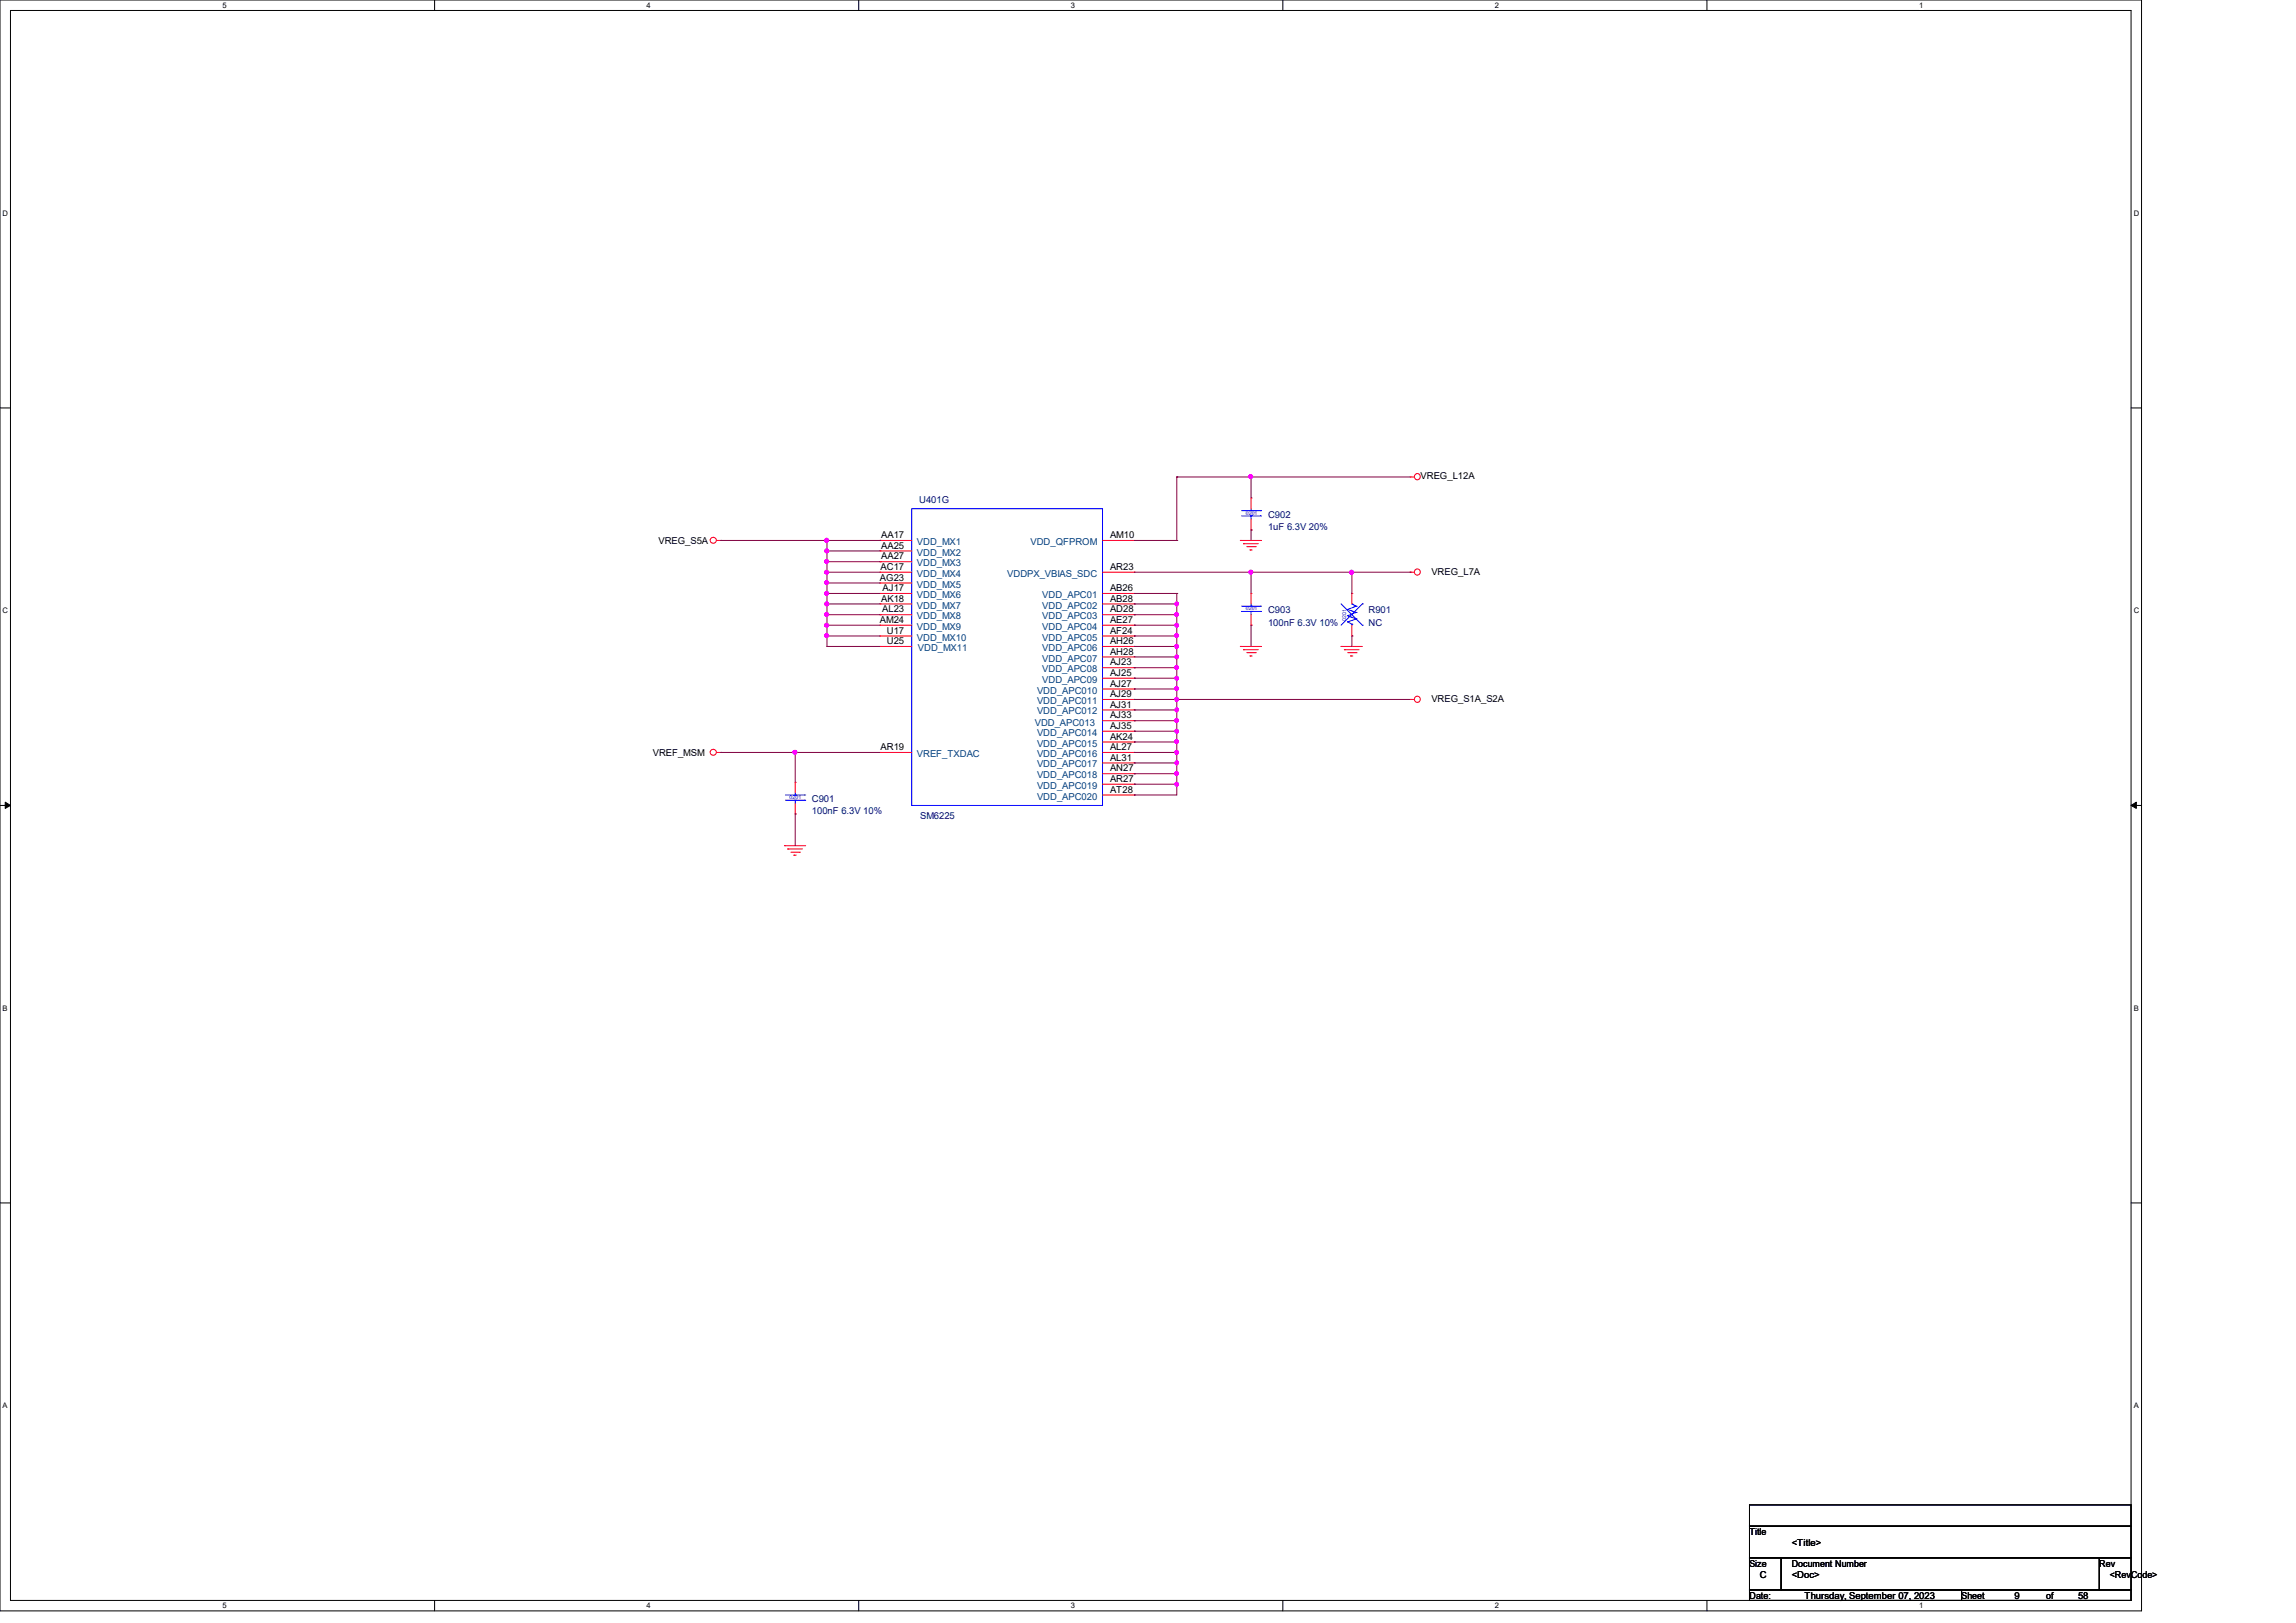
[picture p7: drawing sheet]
<svg xmlns="http://www.w3.org/2000/svg" width="297mm" height="210mm" viewBox="0 0 297 210" stroke-linecap="round" stroke-linejoin="round" font-family="sans-serif">
<defs><g id="words">
<g font-size="1.2" fill="#000080">
<text x="118.9" y="65">U401G</text>
<text x="164" y="67">C902</text>
<text x="164" y="68.6">1uF 6.3V 20%</text>
<text x="164" y="79.3">C903</text>
<text x="164" y="80.9">100nF 6.3V 10%</text>
<text x="177" y="79.3">R901</text>
<text x="177" y="80.9">NC</text>
<text x="105" y="103.7">C901</text>
<text x="105" y="105.4">100nF 6.3V 10%</text>
<text x="119" y="105.9">SM6225</text>
</g>
<g font-size="1.2">
<text x="183.8" y="62">VREG_L12A</text>
<text x="85.2" y="70.4">VREG_S5A</text>
<text x="114" y="69.6">AA17</text>
<text x="114" y="71">AA25</text>
<text x="143.6" y="69.6">AM10</text>
<text x="113.8" y="75.1">AG23</text>
<text x="113.9" y="73.7">AC17</text>
<text x="114" y="72.4">AA27</text>
<text x="114" y="77.9">AK18</text>
<text x="114.2" y="76.5">AJ17</text>
<text x="143.6" y="73.7">AR23</text>
<text x="143.6" y="76.5">AB26</text>
<text x="143.6" y="77.9">AB28</text>
<text x="185.2" y="74.4">VREG_L7A</text>
<text x="113.8" y="80.6">AM24</text>
<text x="114.1" y="79.2">AL23</text>
<text x="114.7" y="82">U17</text>
<text x="114.7" y="83.4">U25</text>
<text x="143.6" y="79.2">AD28</text>
<text x="143.6" y="80.6">AE27</text>
<text x="143.6" y="82">AF24</text>
<text x="143.6" y="83.4">AH26</text>
<text x="143.6" y="84.7">AH28</text>
<text x="143.6" y="86.1">AJ23</text>
<text x="143.6" y="87.5">AJ25</text>
<text x="143.6" y="88.9">AJ27</text>
<text x="143.6" y="90.2">AJ29</text>
<text x="143.6" y="91.6">AJ31</text>
<text x="143.6" y="93">AJ33</text>
<text x="143.6" y="94.3">AJ35</text>
<text x="143.6" y="95.7">AK24</text>
<text x="185.2" y="90.8">VREG_S1A_S2A</text>
<text x="84.5" y="97.8">VREF_MSM</text>
<text x="113.9" y="97.1">AR19</text>
<text x="143.6" y="97.1">AL27</text>
<text x="143.6" y="98.4">AL31</text>
<text x="143.6" y="99.8">AN27</text>
<text x="143.6" y="101.2">AR27</text>
<text x="143.6" y="102.6">AT28</text>
<text x="226.3" y="198.6">Title</text>
<text x="226.3" y="202.7">Size</text>
<text x="231.8" y="202.7">Document Number</text>
<text x="231.8" y="200">&lt;Title&gt;</text>
<text x="271.6" y="202.7">Rev</text>
<text x="226.3" y="206.9">Date:</text>
<text x="227.7" y="204.1">C</text>
<text x="231.8" y="204.1">&lt;Doc&gt;</text>
<text x="233.4" y="206.9">Thursday, September 07, 2023</text>
<text x="253.7" y="206.9">Sheet</text>
<text x="260.6" y="206.9">9</text>
<text x="264.7" y="206.9">of</text>
<text x="268.8" y="206.9">58</text>
<text x="272.9" y="204.1">&lt;RevCode&gt;</text>
</g>
<g font-size="1.2" fill="#004080">
<text x="118.6" y="70.5">VDD_MX1</text>
<text x="118.6" y="71.9">VDD_MX2</text>
<text x="133.3" y="70.5">VDD_QFPROM</text>
<text x="118.6" y="73.3">VDD_MX3</text>
<text x="118.6" y="74.6">VDD_MX4</text>
<text x="118.6" y="76">VDD_MX5</text>
<text x="118.6" y="77.4">VDD_MX6</text>
<text x="130.3" y="74.6">VDDPX_VBIAS_SDC</text>
<text x="134.8" y="77.4">VDD_APC01</text>
<text x="118.6" y="78.7">VDD_MX7</text>
<text x="118.6" y="80.1">VDD_MX8</text>
<text x="118.6" y="81.5">VDD_MX9</text>
<text x="118.6" y="82.9">VDD_MX10</text>
<text x="134.8" y="78.7">VDD_APC02</text>
<text x="134.8" y="80.1">VDD_APC03</text>
<text x="134.8" y="81.5">VDD_APC04</text>
<text x="134.8" y="82.9">VDD_APC05</text>
<text x="118.7" y="84.2">VDD_MX11</text>
<text x="134.2" y="89.7">VDD_APC010</text>
<text x="134.8" y="84.2">VDD_APC06</text>
<text x="134.8" y="85.6">VDD_APC07</text>
<text x="134.8" y="87">VDD_APC08</text>
<text x="134.8" y="88.3">VDD_APC09</text>
<text x="133.9" y="94">VDD_APC013</text>
<text x="134.2" y="91.1">VDD_APC011</text>
<text x="134.2" y="92.5">VDD_APC012</text>
<text x="134.2" y="95.2">VDD_APC014</text>
<text x="118.6" y="98">VREF_TXDAC</text>
<text x="134.2" y="96.6">VDD_APC015</text>
<text x="134.2" y="98">VDD_APC016</text>
<text x="134.2" y="99.3">VDD_APC017</text>
<text x="134.2" y="100.7">VDD_APC018</text>
<text x="134.2" y="102.1">VDD_APC019</text>
<text x="134.2" y="103.5">VDD_APC020</text>
</g>
<g font-size="1">
<text x="28.8" y="1">5</text>
<text x="83.7" y="1">4</text>
<text x="138.5" y="1">3</text>
<text x="193.4" y="1">2</text>
<text x="248.2" y="1">1</text>
<text x=".3" y="27.9">D</text>
<text x="276" y="27.9">D</text>
<text x=".3" y="79.4">C</text>
<text x="276" y="79.4">C</text>
<text x=".3" y="130.8">B</text>
<text x="276" y="130.8">B</text>
<text x=".3" y="182.2">A</text>
<text x="276" y="182.2">A</text>
<text x="28.8" y="208.1">5</text>
<text x="83.7" y="208.1">4</text>
<text x="138.5" y="208.1">3</text>
<text x="193.4" y="208.1">2</text>
<text x="248.2" y="208.1">1</text>
</g>
<g font-size=".7" fill="#00f">
<text x="161.2" y="66.6">0201</text>
<text x="161.2" y="79">0201</text>
<text x="174.1" y="80.3" transform="rotate(-90 174.1 80.3)">0201</text>
<text x="102.2" y="103.3">0201</text>
</g>
</g></defs>
<path d="M0 0h277v208.4h-277zM1.4 1.4h274.3v205.7h-274.3z" fill="none" stroke="#000" stroke-width=".13"/>
<g fill="#fff">
<path d="M28.8 .1h.5v1.1h-.5z"/>
<path d="M28.8 207.2h.5v1.1h-.5z"/>
</g>
<path d="M56.2 0v1.4M56.2 207.1v1.3" fill="none" stroke="#000" stroke-width=".13"/>
<g fill="#fff">
<path d="M83.7 .1h.5v1.1h-.5z"/>
<path d="M83.7 207.2h.5v1.1h-.5z"/>
</g>
<path d="M111.1 0v1.4M111.1 207.1v1.3" fill="none" stroke="#000" stroke-width=".13"/>
<g fill="#fff">
<path d="M138.5 .1h.6v1.1h-.6z"/>
<path d="M138.5 207.2h.6v1.1h-.6z"/>
</g>
<path d="M165.9 0v1.4M165.9 207.1v1.3" fill="none" stroke="#000" stroke-width=".13"/>
<g fill="#fff">
<path d="M193.4 .1h.5v1.1h-.5z"/>
<path d="M193.4 207.2h.5v1.1h-.5z"/>
</g>
<path d="M220.8 0v1.4M220.8 207.1v1.3" fill="none" stroke="#000" stroke-width=".13"/>
<g fill="#fff">
<path d="M248.2 .1h.6v1.1h-.6z"/>
<path d="M248.2 207.2h.6v1.1h-.6z"/>
<path d="M.3 27.1h.8v1.1h-.8z"/>
<path d="M276 27.1h.7v1.1h-.7z"/>
<path d="M.3 78.5h.8v1.1h-.8z"/>
<path d="M276 78.5h.7v1.1h-.7z"/>
</g>
<path d="M0 52.8h1.4M275.7 52.8h1.3" fill="none" stroke="#000" stroke-width=".13"/>
<g fill="#fff">
<path d="M.3 129.9h.7v1.1h-.7z"/>
<path d="M276 129.9h.6v1.1h-.6z"/>
</g>
<path d="M0 104.2h1.4M275.7 104.2h1.3" fill="none" stroke="#000" stroke-width=".13"/>
<path d="M.7 103.8l.7 .4-.7 .4zM275.7 104.2l.7-.4v.8z" fill="#000" stroke="#000" stroke-width=".13"/>
<g fill="#fff">
<path d="M.3 181.4h.7v1.1h-.7z"/>
<path d="M276 181.4h.6v1.1h-.6z"/>
</g>
<path d="M0 155.7h1.4M275.7 155.7h1.3M226.3 194.7h49.4v2.8h-49.4zM226.3 197.5h49.4v4.1h-49.4zM226.3 201.6h4.1v4.1h-4.1zM226.3 205.7h27.4v1.4h-27.4zM230.4 201.6h41.2v4.1h-41.2zM253.7 205.7h22v1.4h-22zM271.6 201.6h4.1v4.1h-4.1z" fill="none" stroke="#000" stroke-width=".13"/>
<g fill="none" stroke="#f00" stroke-width=".13">
<path d="M92.7 69.9h.6M93.3 69.9h.1M113.8 69.9h.1M113.8 71.3h.1M113.8 72.7h.1M113.8 74h.1M113.8 75.4h.1M113.8 76.8h.1M113.8 78.1h.1M113.8 79.5h.1M113.8 69.9h4.1M113.8 74h4.1"/>
<path d="M113.8 71.3h4.1M113.8 72.7h4.1M113.8 75.4h4.1M113.8 76.8h4.1M113.8 78.1h4.1M113.8 79.5h4.1M142.6 69.9h4.1M142.6 74h4.1M142.6 76.8h4.1M142.6 78.1h4.1M142.6 79.5h4.1M146.7 69.9h.1"/>
<path d="M146.7 74h.1M146.7 76.8h.1M146.7 78.1h.1M146.7 79.5h.1M160.4 69.9h.1M160.4 69.9h2.8M160.9 70.4h.1M160.9 70.4h1.9M161.3 70.7h1.1M161.7 71.2h.1M161.7 71.2h.3M161.8 76.8h.1"/>
<path d="M161.8 64.4h.1M161.8 68.6h.1M161.8 64.4v1.4M161.8 67.2v1.4M161.8 76.8v1.3M161.8 79.5v1.4M162.4 70.7h.1M174.9 76.8h.1M174.9 76.8v1.3M182.4 61.7h.1M182.4 74h.1M182.4 61.7h.6"/>
<path d="M182.4 74h.6M92.7 97.4h.6M93.3 97.4h.1M113.8 80.9h.1M113.8 82.3h.1M113.8 83.7h.1M113.8 97.4h.1M113.8 83.7h4.1M113.8 97.4h4.1M113.8 80.9h4.1M113.8 82.3h4.1M142.6 83.7h4.1"/>
<path d="M142.6 90.5h4.1M142.6 97.4h4.1M142.6 80.9h4.1M142.6 82.3h4.1M142.6 85h4.1M142.6 86.4h4.1M142.6 87.8h4.1M142.6 89.2h4.1M142.6 91.9h4.1M142.6 93.3h4.1M142.6 94.6h4.1M142.6 96h4.1"/>
<path d="M142.6 98.7h4.1M146.7 80.9h.1M146.7 82.3h.1M146.7 83.7h.1M146.7 85h.1M146.7 86.4h.1M146.7 87.8h.1M146.7 89.2h.1M146.7 90.5h.1M146.7 91.9h.1M146.7 93.3h.1M146.7 94.6h.1"/>
<path d="M146.7 96h.1M146.7 97.4h.1M146.7 98.7h.1M160.4 83.7h.1M160.4 83.7h2.8M160.9 84.1h.1M160.9 84.1h1.9M161.3 84.5h1.1M161.7 84.9h.1M161.7 84.9h.3M161.8 80.9h.1M162.4 84.5h.1"/>
<path d="M173.5 83.7h.1M173.5 83.7h2.7M173.9 84.1h.1M173.9 84.1h1.9M174.3 84.5h1.1M174.7 84.9h.1M174.7 84.9h.3M174.9 82.3h.1M174.9 80.9v1.4M175.4 84.5h.1M182.4 90.5h.1M182.4 90.5h.6"/>
<path d="M101.5 109.4h.1M101.5 109.4h2.7M101.9 109.9h.1M101.9 109.9h1.9M102.3 110.3h1.1M102.7 110.7h.1M102.7 110.7h.3M102.9 101.2h.1M102.9 105.3h.1M102.9 101.2v1.4M102.9 104v1.3M103.4 110.3h.1"/>
<path d="M142.6 100.1h4.1M142.6 101.5h4.1M142.6 102.9h4.1M146.7 100.1h.1M146.7 101.5h.1M146.7 102.9h.1"/>
<circle cx="92.3" cy="69.9" r=".39"/>
<circle cx="183.3" cy="61.7" r=".39"/>
<circle cx="183.3" cy="74" r=".39"/>
<circle cx="92.3" cy="97.3" r=".39"/>
<circle cx="183.3" cy="90.5" r=".39"/>
</g>
<g fill="none" stroke="#00f" stroke-width=".13">
<path d="M117.9 65.8h24.7v38.4h-24.7zM160.6 79.1h2.5M160.6 78.4h2.5M160.6 66.8h2.5M160.6 66.1h2.5M161.8 78.4h.1M161.8 79.1h.1M161.8 66.1h.1M161.8 66.8h.1M161.8 65.8v.3M161.8 66.8v.4M161.8 78.1v.3"/>
<path d="M161.8 79.1v.4M163.1 79.1h.1M163.1 78.4h.1M163.1 66.8h.1M163.1 66.1h.1M173.5 78.1l2.7 2.8M174.3 79.7h.1M174.3 78.9h.1M174.3 79.7l1.1 .4M174.3 78.9l1.1 .3M174.9 78.1h.1M174.9 78.1l.5 .3"/>
<path d="M175.4 79.2h.1M175.4 78.4h.1M175.4 79.2l-1.1 .5M175.4 78.4l-1.1 .5M176.2 78.1h.1M176.2 78.1l-2.7 2.8M174.3 80.5h.1M174.3 80.5l.6 .3M174.9 80.8h.1M174.9 80.8v.1M175.4 80.1h.1M175.4 80.1l-1.1 .4"/>
<path d="M176.2 80.9h.1M101.6 103.5h2.5M101.6 102.9h2.5M102.9 102.9h.1M102.9 103.5h.1M102.9 102.6v.3M102.9 103.5v.5M104.1 103.5h.1M104.1 102.9h.1"/>
</g>
<g fill="none" stroke="#800040" stroke-width=".13">
<path d="M93.3 69.9h.1M93.3 69.9h20.5M107 71.3h.1M107 72.7h.1M107 74h.1M107 75.4h.1M107 76.8h.1M107 78.1h.1M107 79.5h.1M107 69.9v13.8M107 71.3h6.8M107 72.7h6.8"/>
<path d="M107 74h6.8M107 75.4h6.8M107 76.8h6.8M107 78.1h6.8M107 79.5h6.8M113.8 69.9h.1M146.7 78.1h.1M146.7 79.5h.1M146.7 69.9h5.5M146.7 74h35.7M146.7 76.8h5.5M146.7 78.1h5.5"/>
<path d="M146.7 79.5h5.5M152.2 61.7h.1M152.2 69.9h.1M152.2 78.1h.1M152.2 79.5h.1M152.2 76.8h.1M152.2 61.7h30.2M152.2 61.7v8.2M152.2 76.8v26.1h-5.5M161.8 61.7h.1M161.8 68.6h.1M161.8 74h.1"/>
<path d="M161.8 61.7v2.7M161.8 68.6v1.3M161.8 74v2.8M174.9 74h.1M174.9 74v2.8M182.4 74h.1M93.3 97.4h.1M93.3 97.4h20.5M102.9 97.4h.1M102.9 97.4v3.8M107 80.9h.1M107 82.3h.1"/>
<path d="M107 83.7h.1M107 80.9h6.8M107 82.3h6.8M107 83.7h6.8M146.7 80.9h.1M146.7 82.3h.1M146.7 83.7h.1M146.7 86.4h.1M146.7 87.8h.1M146.7 89.2h.1M146.7 90.5h.1M146.7 91.9h.1"/>
<path d="M146.7 93.3h.1M146.7 94.6h.1M146.7 96h.1M146.7 97.4h.1M146.7 98.7h.1M146.7 80.9h5.5M146.7 82.3h5.5M146.7 83.7h5.5M146.7 85h5.5M146.7 86.4h5.5M146.7 87.8h5.5M146.7 89.2h5.5"/>
<path d="M146.7 90.5h35.7M146.7 91.9h5.5M146.7 93.3h5.5M146.7 94.6h5.5M146.7 96h5.5M146.7 97.4h5.5M146.7 98.7h5.5M152.2 80.9h.1M152.2 82.3h.1M152.2 85h.1M152.2 86.4h.1M152.2 87.8h.1"/>
<path d="M152.2 89.2h.1M152.2 90.5h.1M152.2 91.9h.1M152.2 93.3h.1M152.2 94.6h.1M152.2 96h.1M152.2 97.4h.1M152.2 98.7h.1M161.8 80.9h.1M161.8 80.9v2.8M174.9 82.3h.1M174.9 82.3v1.4"/>
<path d="M102.9 105.3h.1M102.9 105.3v4.1M146.7 100.1h.1M146.7 101.5h.1M146.7 102.9h.1M146.7 100.1h5.5M146.7 101.5h5.5M152.2 100.1h.1M152.2 101.5h.1"/>
</g>
<g fill="#f0f" stroke="#f0f" stroke-width=".13">
<circle cx="161.8" cy="61.7" r=".25"/>
<circle cx="106.9" cy="69.9" r=".25"/>
<circle cx="106.9" cy="71.3" r=".25"/>
<circle cx="106.9" cy="72.6" r=".25"/>
<circle cx="106.9" cy="74" r=".25"/>
<circle cx="106.9" cy="75.4" r=".25"/>
<circle cx="161.8" cy="74" r=".25"/>
<circle cx="174.8" cy="74" r=".25"/>
<circle cx="106.9" cy="76.8" r=".25"/>
<circle cx="106.9" cy="78.1" r=".25"/>
<circle cx="106.9" cy="79.5" r=".25"/>
<circle cx="106.9" cy="80.9" r=".25"/>
<circle cx="106.9" cy="82.3" r=".25"/>
<circle cx="152.2" cy="79.5" r=".24"/>
<circle cx="152.2" cy="78.1" r=".24"/>
<circle cx="152.2" cy="82.2" r=".24"/>
<circle cx="152.2" cy="80.9" r=".24"/>
<circle cx="152.2" cy="83.6" r=".24"/>
<circle cx="152.2" cy="85" r=".24"/>
<circle cx="152.2" cy="86.3" r=".24"/>
<circle cx="152.2" cy="87.7" r=".24"/>
<circle cx="152.2" cy="89.1" r=".24"/>
<circle cx="152.2" cy="93.2" r=".24"/>
<circle cx="152.2" cy="91.9" r=".24"/>
<circle cx="152.2" cy="94.6" r=".24"/>
<circle cx="152.2" cy="96" r=".24"/>
<circle cx="152.2" cy="97.3" r=".24"/>
<circle cx="152.2" cy="98.7" r=".24"/>
<circle cx="152.2" cy="100.1" r=".24"/>
<circle cx="152.2" cy="101.5" r=".24"/>
<circle cx="102.8" cy="97.3" r=".25"/>
<circle cx="152.2" cy="90.5" r=".24"/>
</g>
<use href="#words"/>
</svg>
